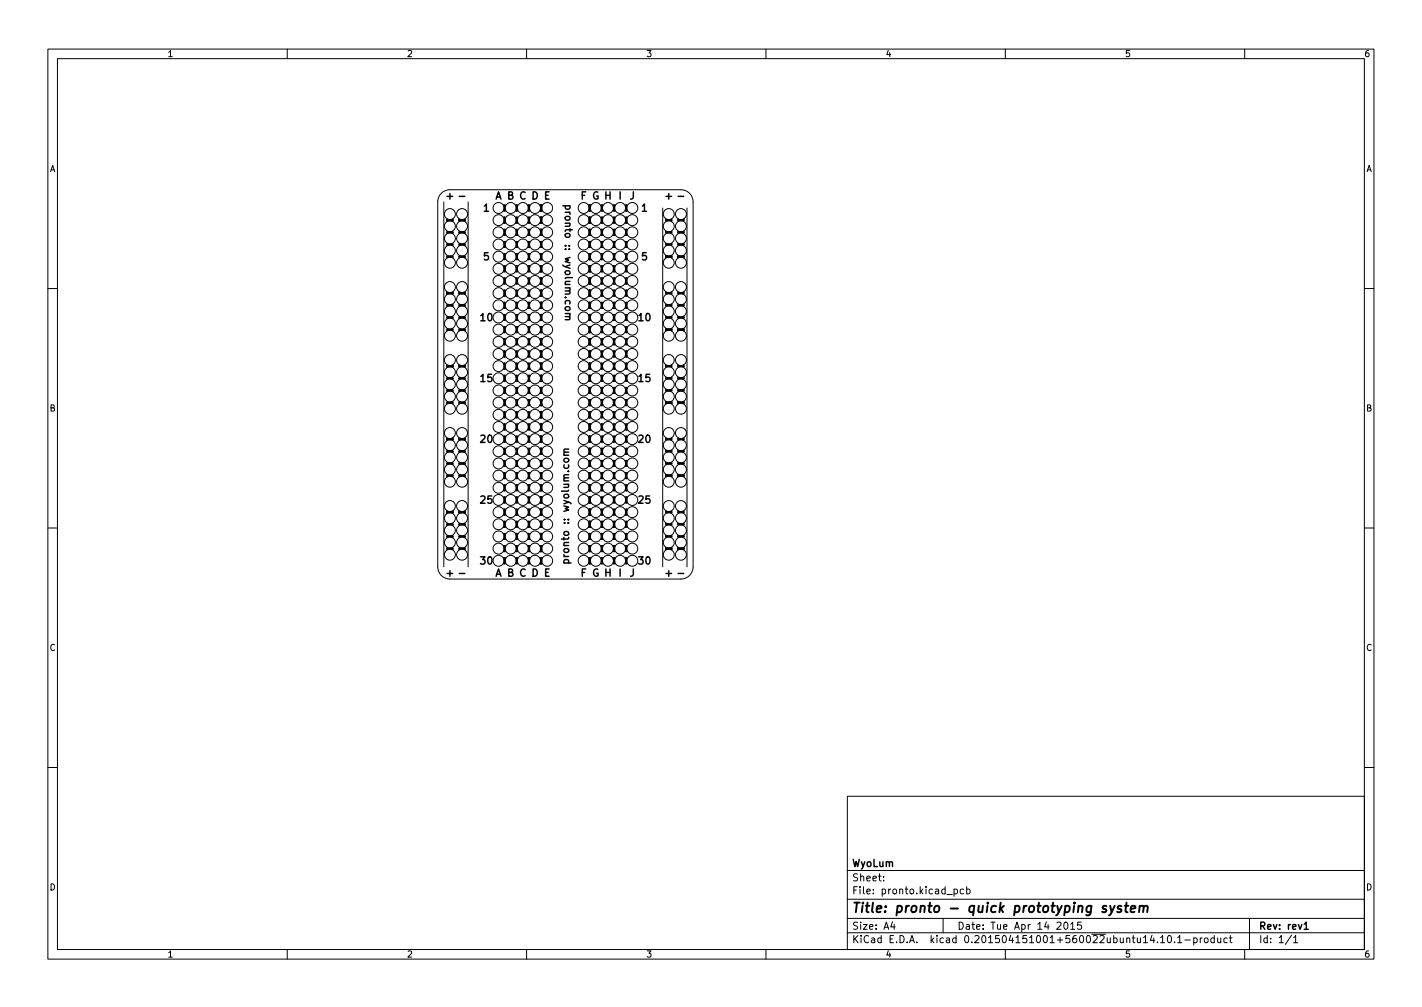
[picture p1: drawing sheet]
<svg xmlns="http://www.w3.org/2000/svg" width="297mm" height="210mm" viewBox="0 0 297 210" stroke-linecap="round" stroke-linejoin="round" font-family="sans-serif">
<defs><g id="words">
<text font-size="2.8" x="178" y="190.6">Title: pronto - quick prototyping system</text>
<g font-size="2.1">
<text x="93.4" y="41.7">+</text>
<text x="96.2" y="41.7">-</text>
<text x="103.4" y="41.7">A B C D E</text>
<text x="121.3" y="41.7">F G H I</text>
<text x="131.5" y="41.7">J</text>
<text x="139.1" y="41.7">+</text>
<text x="141.9" y="41.7">-</text>
<text x="101" y="44.2">1</text>
<text x="118" y="43.9" transform="rotate(90 118 43.9)">pronto :: wyolum.com</text>
<text x="134" y="44.2">1</text>
<text x="101" y="54.4">5</text>
<text x="134" y="54.4">5</text>
<text x="100.4" y="67.1">10</text>
<text x="133.4" y="67.1">10</text>
<text x="100.4" y="79.8">15</text>
<text x="133.4" y="79.8">15</text>
<text x="100.4" y="92.5">20</text>
<text x="133.4" y="92.5">20</text>
<text x="100.4" y="105.2">25</text>
<text x="133.4" y="105.2">25</text>
<text x="100.4" y="117.9">30</text>
<text x="118.9" y="116.6" transform="rotate(-90 118.9 116.6)">pronto :: wyolum.com</text>
<text x="133.4" y="117.9">30</text>
<text x="93.4" y="120.4">+</text>
<text x="96.2" y="120.4">-</text>
<text x="103.4" y="120.4">A B C D E</text>
<text x="121.3" y="120.4">F G H I</text>
<text x="131.5" y="120.4">J</text>
<text x="139.1" y="120.4">+</text>
<text x="141.9" y="120.4">-</text>
<text x="178" y="184">Sheet:</text>
<text x="178" y="181">WyoLum</text>
<text x="178" y="186.7">File: pronto.kicad_pcb</text>
<text x="178" y="196.9">KiCad E.D.A. kicad 0.201504151001+560022ubuntu14.10.1-product</text>
<text x="178" y="194.1">Size: A4</text>
<text x="200" y="194.1">Date: Tue Apr 14 2015</text>
<text x="263" y="194.1">Rev: rev1</text>
<text x="263" y="196.9">Id: 1/1</text>
</g>
<g font-size="1.8">
<text x="35" y="11.9">1</text>
<text x="85" y="11.9">2</text>
<text x="135" y="11.9">3</text>
<text x="185" y="11.9">4</text>
<text x="235" y="11.9">5</text>
<text x="285" y="11.9">6</text>
<text x="10.3" y="35.9">A</text>
<text x="285.3" y="35.9">A</text>
<text x="10.3" y="85.9">B</text>
<text x="285.3" y="85.9">B</text>
<text x="10.3" y="135.9">C</text>
<text x="285.3" y="135.9">C</text>
<text x="10.3" y="185.9">D</text>
<text x="285.3" y="185.9">D</text>
<text x="35" y="199.9">1</text>
<text x="85" y="199.9">2</text>
<text x="135" y="199.9">3</text>
<text x="185" y="199.9">4</text>
<text x="235" y="199.9">5</text>
<text x="285" y="199.9">6</text>
</g>
</g></defs>
<g fill="none" stroke="#000" stroke-width=".21">
<path d="M10 10.2h277v190.1h-277zM12 12.2h273v186.1h-273zM60 10.2v2M110 10.2v2M160 10.2v2M210 10.2v2M260 10.2v2M92.2 40.4l.9-.6 .9-.2h48.2a2.54 2.54 0 0 1 2.6 2.6v76.2a2.54 2.54 0 0 1-2.6 2.5h-48.2a2.54 2.54 0 0 1-2.6-2.5v-76.2l.2-.9zM92.7 42.2v76.2M93.3 48.8v-.4h1.3v.4M93.3 51.3v-.4h1.3v.4M93.3 53.8v-.3h1.3v.3"/>
<path d="M93.3 45.7v.5M93.3 53.7h1.3M93.3 53.6h1.3M93.3 51.2h1.3M93.3 51h1.3M93.3 45.8h1.3M93.3 46.1h1.3M93.3 46h1.3M93.3 48.6h1.3M93.3 48.5h1.3M94.6 45.7v.5M95.9 48.8v-.4h1.3v.4"/>
<path d="M95.9 51.3v-.4h1.3v.4M95.9 53.8v-.3h1.3v.3M95.9 45.7v.5M95.9 53.7h1.3M95.9 53.6h1.3M95.9 51.2h1.3M95.9 51h1.3M95.9 45.8h1.3M95.9 46.1h1.3M95.9 46h1.3M95.9 48.6h1.3M95.9 48.5h1.3"/>
<path d="M97.2 45.7v.5M97.8 42.2v76.2M105.2 55.5h.3v1.3h-.3M105.2 53h.3v1.2h-.3M105.2 58h.3v1.3h-.3M105.2 50.4h.3v1.3h-.3M105.2 47.9h.3v1.2h-.3M105.2 42.8h.3v1.3h-.3M105.2 45.3h.3v1.3h-.3M105.3 42.8v1.3M105.3 45.3v1.3M105.3 47.9v1.2"/>
<path d="M105.3 50.4v1.3M105.3 53v1.2M105.3 55.5v1.3M105.3 58v1.3M105.4 42.8v1.3M105.4 45.3v1.3M105.4 47.9v1.2M105.4 50.4v1.3M105.4 53v1.2M105.4 55.5v1.3M105.4 58v1.3M107.7 55.5h.4v1.3h-.4"/>
<path d="M107.7 53h.4v1.2h-.4M107.7 58h.4v1.3h-.4M107.7 50.4h.4v1.3h-.4M107.7 47.9h.4v1.2h-.4M107.7 42.8h.4v1.3h-.4M107.7 45.3h.4v1.3h-.4M107.8 42.8v1.3M107.8 45.3v1.3M107.8 47.9v1.2M107.8 50.4v1.3M107.8 53v1.2M107.8 55.5v1.3"/>
<path d="M107.8 58v1.3M107.9 42.8v1.3M107.9 45.3v1.3M107.9 47.9v1.2M107.9 50.4v1.3M107.9 53v1.2M107.9 55.5v1.3M107.9 58v1.3M110.2 55.5h.4v1.3h-.4M110.2 53h.4v1.2h-.4M110.2 58h.4v1.3h-.4M110.2 50.4h.4v1.3h-.4"/>
<path d="M110.2 47.9h.4v1.2h-.4M110.2 42.8h.4v1.3h-.4M110.2 45.3h.4v1.3h-.4M110.4 42.8v1.3M110.4 45.3v1.3M110.4 47.9v1.2M110.4 50.4v1.3M110.4 53v1.2M110.4 55.5v1.3M110.4 58v1.3M110.5 42.8v1.3M110.5 45.3v1.3"/>
<path d="M110.5 47.9v1.2M110.5 50.4v1.3M110.5 53v1.2M110.5 55.5v1.3M110.5 58v1.3M112.8 56.8h.5M112.8 55.5h.5M112.8 53h.5M112.8 54.2h.5M112.8 59.3h.5M112.8 58h.5M112.8 51.7h.5"/>
<path d="M112.8 50.4h.5M112.8 47.9h.5M112.8 49.1h.5M112.8 44.1h.5M112.8 42.8h.5M112.8 45.3h.5M112.8 46.6h.5M112.9 42.8v1.3M112.9 45.3v1.3M112.9 47.9v1.2M112.9 50.4v1.3M112.9 53v1.2"/>
<path d="M112.9 55.5v1.3M112.9 58v1.3M113 42.8v1.3M113 45.3v1.3M113 47.9v1.2M113 50.4v1.3M113 53v1.2M113 55.5v1.3M113 58v1.3M113.2 42.8v1.3M113.2 45.3v1.3M113.2 47.9v1.2"/>
<path d="M113.2 50.4v1.3M113.2 53v1.2M113.2 55.5v1.3M113.2 58v1.3M122.9 56.8h.5M122.9 55.5h.5M122.9 53h.5M122.9 54.2h.5M122.9 59.3h.5M122.9 58h.5M122.9 51.7h.5M122.9 50.4h.5"/>
<path d="M122.9 47.9h.5M122.9 49.1h.5M122.9 44.1h.5M122.9 42.8h.5M122.9 45.3h.5M122.9 46.6h.5M123.1 42.8v1.3M123.1 45.3v1.3M123.1 47.9v1.2M123.1 50.4v1.3M123.1 53v1.2M123.1 55.5v1.3"/>
<path d="M123.1 58v1.3M123.2 42.8v1.3M123.2 45.3v1.3M123.2 47.9v1.2M123.2 50.4v1.3M123.2 53v1.2M123.2 55.5v1.3M123.2 58v1.3M123.3 42.8v1.3M123.3 45.3v1.3M123.3 47.9v1.2M123.3 50.4v1.3"/>
<path d="M123.3 53v1.2M123.3 55.5v1.3M123.3 58v1.3M125.7 42.8v1.3M125.7 45.3v1.3M125.7 47.9v1.2M125.7 50.4v1.3M125.7 53v1.2M125.7 55.5v1.3M125.7 58v1.3M125.9 42.8v1.3M125.9 45.3v1.3"/>
<path d="M125.9 47.9v1.2M125.9 50.4v1.3M125.9 53v1.2M125.9 55.5v1.3M125.9 58v1.3M126 42.8h-.4v1.3h.4M126 45.3h-.4v1.3h.4M126 47.9h-.4v1.2h.4M126 50.4h-.4v1.3h.4M126 53h-.4v1.2h.4M126 55.5h-.4v1.3h.4M126 58h-.4v1.3h.4"/>
<path d="M128.3 42.8v1.3M128.3 45.3v1.3M128.3 47.9v1.2M128.3 50.4v1.3M128.3 53v1.2M128.3 55.5v1.3M128.3 58v1.3M128.4 42.8v1.3M128.4 45.3v1.3M128.4 47.9v1.2M128.4 50.4v1.3M128.4 53v1.2"/>
<path d="M128.4 55.5v1.3M128.4 58v1.3M128.5 42.8h-.4v1.3h.4M128.5 45.3h-.4v1.3h.4M128.5 47.9h-.4v1.2h.4M128.5 50.4h-.4v1.3h.4M128.5 53h-.4v1.2h.4M128.5 55.5h-.4v1.3h.4M128.5 58h-.4v1.3h.4M130.8 42.8v1.3M130.8 45.3v1.3M130.8 47.9v1.2"/>
<path d="M130.8 50.4v1.3M130.8 53v1.2M130.8 55.5v1.3M130.8 58v1.3M130.9 42.8v1.3M130.9 45.3v1.3M130.9 47.9v1.2M130.9 50.4v1.3M130.9 53v1.2M130.9 55.5v1.3M130.9 58v1.3M131.1 42.8h-.4v1.3h.4"/>
<path d="M131.1 45.3h-.4v1.3h.4M131.1 47.9h-.4v1.2h.4M131.1 50.4h-.4v1.3h.4M131.1 53h-.4v1.2h.4M131.1 55.5h-.4v1.3h.4M131.1 58h-.4v1.3h.4M138.4 43.4v75M139.1 53.5h1.2M139.1 53.7h1.2M139.1 53.6h1.2M139.1 50.9h1.2M139.1 50.8v.4h1.2v-.4"/>
<path d="M139.1 51h1.2M139.1 45.8h1.2M139.1 45.7v.4h1.2v-.4M139.1 46h1.2M139.1 48.4h1.2M139.1 48.3v.3h1.2v-.3M139.1 48.5h1.2M139.1 53.3v.5M140.3 53.3v.5M141.6 53.5h1.3M141.6 53.7h1.3M141.6 53.6h1.3"/>
<path d="M141.6 50.9h1.3M141.6 50.8v.4h1.3v-.4M141.6 51h1.3M141.6 45.8h1.3M141.6 45.7v.4h1.3v-.4M141.6 46h1.3M141.6 48.4h1.3M141.6 48.3v.3h1.3v-.3M141.6 48.5h1.3M141.6 53.3v.5M142.9 53.3v.5M143.5 43.4v75"/>
<path d="M10 60.2h2M93.3 64v-.4h1.3v.4M93.3 66.5v-.3h1.3v.3M93.3 69.1v-.4h1.3v.4M93.3 79.2v-.3h1.3v.3M93.3 61v.5M93.3 76.2v.5M93.3 76.3h1.3M93.3 76.6h1.3M93.3 76.4h1.3M93.3 79.1h1.3M93.3 79h1.3"/>
<path d="M93.3 63.9h1.3M93.3 63.7h1.3M93.3 61.1h1.3M93.3 61.3h1.3M93.3 61.2h1.3M93.3 69h1.3M93.3 68.8h1.3M93.3 66.4h1.3M93.3 66.3h1.3M94.6 61v.5M94.6 76.2v.5M95.9 64v-.4h1.3v.4"/>
<path d="M95.9 66.5v-.3h1.3v.3M95.9 69.1v-.4h1.3v.4M95.9 79.2v-.3h1.3v.3M95.9 61v.5M95.9 76.2v.5M95.9 76.3h1.3M95.9 76.6h1.3M95.9 76.4h1.3M95.9 79.1h1.3M95.9 79h1.3M95.9 63.9h1.3M95.9 63.7h1.3"/>
<path d="M95.9 61.1h1.3M95.9 61.3h1.3M95.9 61.2h1.3M95.9 69h1.3M95.9 68.8h1.3M95.9 66.4h1.3M95.9 66.3h1.3M97.2 61v.5M97.2 76.2v.5M105.2 65.7h.3v1.2h-.3M105.2 63.1h.3v1.3h-.3M105.2 68.2h.3v1.3h-.3"/>
<path d="M105.2 70.7h.3v1.3h-.3M105.2 78.4h.3v1.2h-.3M105.2 73.3h.3v1.2h-.3M105.2 75.8h.3v1.3h-.3M105.2 60.6h.3v1.2h-.3M105.3 60.6v1.2M105.3 63.1v1.3M105.3 65.7v1.2M105.3 68.2v1.3M105.3 70.7v1.3M105.3 73.3v1.2M105.3 75.8v1.3"/>
<path d="M105.3 78.4v1.2M105.4 60.6v1.2M105.4 63.1v1.3M105.4 65.7v1.2M105.4 68.2v1.3M105.4 70.7v1.3M105.4 73.3v1.2M105.4 75.8v1.3M105.4 78.4v1.2M107.7 65.7h.4v1.2h-.4M107.7 63.1h.4v1.3h-.4M107.7 68.2h.4v1.3h-.4"/>
<path d="M107.7 70.7h.4v1.3h-.4M107.7 78.4h.4v1.2h-.4M107.7 73.3h.4v1.2h-.4M107.7 75.8h.4v1.3h-.4M107.7 60.6h.4v1.2h-.4M107.8 60.6v1.2M107.8 63.1v1.3M107.8 65.7v1.2M107.8 68.2v1.3M107.8 70.7v1.3M107.8 73.3v1.2M107.8 75.8v1.3"/>
<path d="M107.8 78.4v1.2M107.9 60.6v1.2M107.9 63.1v1.3M107.9 65.7v1.2M107.9 68.2v1.3M107.9 70.7v1.3M107.9 73.3v1.2M107.9 75.8v1.3M107.9 78.4v1.2M110.2 65.7h.4v1.2h-.4M110.2 63.1h.4v1.3h-.4M110.2 68.2h.4v1.3h-.4"/>
<path d="M110.2 70.7h.4v1.3h-.4M110.2 78.4h.4v1.2h-.4M110.2 73.3h.4v1.2h-.4M110.2 75.8h.4v1.3h-.4M110.2 60.6h.4v1.2h-.4M110.4 60.6v1.2M110.4 63.1v1.3M110.4 65.7v1.2M110.4 68.2v1.3M110.4 70.7v1.3M110.4 73.3v1.2M110.4 75.8v1.3"/>
<path d="M110.4 78.4v1.2M110.5 60.6v1.2M110.5 63.1v1.3M110.5 65.7v1.2M110.5 68.2v1.3M110.5 70.7v1.3M110.5 73.3v1.2M110.5 75.8v1.3M110.5 78.4v1.2M112.8 66.9h.5M112.8 65.7h.5M112.8 63.1h.5"/>
<path d="M112.8 64.4h.5M112.8 69.5h.5M112.8 68.2h.5M112.8 70.7h.5M112.8 72h.5M112.8 78.4h.5M112.8 79.6h.5M112.8 74.5h.5M112.8 73.3h.5M112.8 75.8h.5M112.8 77.1h.5M112.8 60.6h.5"/>
<path d="M112.8 61.8h.5M112.9 60.6v1.2M112.9 63.1v1.3M112.9 65.7v1.2M112.9 68.2v1.3M112.9 70.7v1.3M112.9 73.3v1.2M112.9 75.8v1.3M112.9 78.4v1.2M113 60.6v1.2M113 63.1v1.3M113 65.7v1.2"/>
<path d="M113 68.2v1.3M113 70.7v1.3M113 73.3v1.2M113 75.8v1.3M113 78.4v1.2M113.2 60.6v1.2M113.2 63.1v1.3M113.2 65.7v1.2M113.2 68.2v1.3M113.2 70.7v1.3M113.2 73.3v1.2M113.2 75.8v1.3"/>
<path d="M113.2 78.4v1.2M122.9 66.9h.5M122.9 65.7h.5M122.9 63.1h.5M122.9 64.4h.5M122.9 69.5h.5M122.9 68.2h.5M122.9 70.7h.5M122.9 72h.5M122.9 78.4h.5M122.9 79.6h.5M122.9 74.5h.5"/>
<path d="M122.9 73.3h.5M122.9 75.8h.5M122.9 77.1h.5M122.9 60.6h.5M122.9 61.8h.5M123.1 60.6v1.2M123.1 63.1v1.3M123.1 65.7v1.2M123.1 68.2v1.3M123.1 70.7v1.3M123.1 73.3v1.2M123.1 75.8v1.3"/>
<path d="M123.1 78.4v1.2M123.2 60.6v1.2M123.2 63.1v1.3M123.2 65.7v1.2M123.2 68.2v1.3M123.2 70.7v1.3M123.2 73.3v1.2M123.2 75.8v1.3M123.2 78.4v1.2M123.3 60.6v1.2M123.3 63.1v1.3M123.3 65.7v1.2"/>
<path d="M123.3 68.2v1.3M123.3 70.7v1.3M123.3 73.3v1.2M123.3 75.8v1.3M123.3 78.4v1.2M125.7 60.6v1.2M125.7 63.1v1.3M125.7 65.7v1.2M125.7 68.2v1.3M125.7 70.7v1.3M125.7 73.3v1.2M125.7 75.8v1.3"/>
<path d="M125.7 78.4v1.2M125.9 60.6v1.2M125.9 63.1v1.3M125.9 65.7v1.2M125.9 68.2v1.3M125.9 70.7v1.3M125.9 73.3v1.2M125.9 75.8v1.3M125.9 78.4v1.2M126 60.6h-.4v1.2h.4M126 63.1h-.4v1.3h.4M126 65.7h-.4v1.2h.4"/>
<path d="M126 68.2h-.4v1.3h.4M126 70.7h-.4v1.3h.4M126 73.3h-.4v1.2h.4M126 75.8h-.4v1.3h.4M126 78.4h-.4v1.2h.4M128.3 60.6v1.2M128.3 63.1v1.3M128.3 65.7v1.2M128.3 68.2v1.3M128.3 70.7v1.3M128.3 73.3v1.2M128.3 75.8v1.3"/>
<path d="M128.3 78.4v1.2M128.4 60.6v1.2M128.4 63.1v1.3M128.4 65.7v1.2M128.4 68.2v1.3M128.4 70.7v1.3M128.4 73.3v1.2M128.4 75.8v1.3M128.4 78.4v1.2M128.5 60.6h-.4v1.2h.4M128.5 63.1h-.4v1.3h.4M128.5 65.7h-.4v1.2h.4"/>
<path d="M128.5 68.2h-.4v1.3h.4M128.5 70.7h-.4v1.3h.4M128.5 73.3h-.4v1.2h.4M128.5 75.8h-.4v1.3h.4M128.5 78.4h-.4v1.2h.4M130.8 60.6v1.2M130.8 63.1v1.3M130.8 65.7v1.2M130.8 68.2v1.3M130.8 70.7v1.3M130.8 73.3v1.2M130.8 75.8v1.3"/>
<path d="M130.8 78.4v1.2M130.9 60.6v1.2M130.9 63.1v1.3M130.9 65.7v1.2M130.9 68.2v1.3M130.9 70.7v1.3M130.9 73.3v1.2M130.9 75.8v1.3M130.9 78.4v1.2M131.1 60.6h-.4v1.2h.4M131.1 63.1h-.4v1.3h.4M131.1 65.7h-.4v1.2h.4"/>
<path d="M131.1 68.2h-.4v1.3h.4M131.1 70.7h-.4v1.3h.4M131.1 73.3h-.4v1.2h.4M131.1 75.8h-.4v1.3h.4M131.1 78.4h-.4v1.2h.4M139.1 76.3h1.2M139.1 76.2v.4h1.2v-.4M139.1 76.4h1.2M139.1 78.9h1.2M139.1 78.7v.4h1.2v-.4M139.1 79h1.2M139.1 63.6h1.2"/>
<path d="M139.1 63.5v.4h1.2v-.4M139.1 63.7h1.2M139.1 61.1h1.2M139.1 61v.3h1.2v-.3M139.1 61.2h1.2M139.1 68.7h1.2M139.1 69h1.2M139.1 68.8h1.2M139.1 66.2h1.2M139.1 66v.4h1.2v-.4M139.1 66.3h1.2M139.1 68.6v.5"/>
<path d="M140.3 68.6v.5M141.6 76.3h1.3M141.6 76.2v.4h1.3v-.4M141.6 76.4h1.3M141.6 78.9h1.3M141.6 78.7v.4h1.3v-.4M141.6 79h1.3M141.6 63.6h1.3M141.6 63.5v.4h1.3v-.4M141.6 63.7h1.3M141.6 61.1h1.3M141.6 61v.3h1.3v-.3"/>
<path d="M141.6 61.2h1.3M141.6 68.7h1.3M141.6 69h1.3M141.6 68.8h1.3M141.6 66.2h1.3M141.6 66v.4h1.3v-.4M141.6 66.3h1.3M141.6 68.6v.5M142.9 68.6v.5M285 60.2h2M93.3 81.8v-.4h1.3v.4M93.3 84.3v-.4h1.3v.4"/>
<path d="M93.3 94.5v-.4h1.3v.4M93.3 97v-.4h1.3v.4M93.3 99.6v-.4h1.3v.4M93.3 91.4v.5M93.3 99.4h1.3M93.3 99.3h1.3M93.3 96.9h1.3M93.3 96.8h1.3M93.3 84.2h1.3M93.3 84.1h1.3M93.3 81.7h1.3M93.3 81.5h1.3"/>
<path d="M93.3 91.8h1.3M93.3 91.6h1.3M93.3 91.7h1.3M93.3 94.4h1.3M93.3 94.2h1.3M94.6 91.4v.5M95.9 81.8v-.4h1.3v.4M95.9 84.3v-.4h1.3v.4M95.9 94.5v-.4h1.3v.4M95.9 97v-.4h1.3v.4M95.9 99.6v-.4h1.3v.4M95.9 91.4v.5"/>
<path d="M95.9 99.4h1.3M95.9 99.3h1.3M95.9 96.9h1.3M95.9 96.8h1.3M95.9 84.2h1.3M95.9 84.1h1.3M95.9 81.7h1.3M95.9 81.5h1.3M95.9 91.8h1.3M95.9 91.6h1.3M95.9 91.7h1.3M95.9 94.4h1.3"/>
<path d="M95.9 94.2h1.3M97.2 91.4v.5M105.2 98.7h.3v1.2h-.3M105.2 91.1h.3v1.2h-.3M105.2 88.5h.3v1.3h-.3M105.2 93.6h.3v1.3h-.3M105.2 96.1h.3v1.3h-.3M105.2 86h.3v1.2h-.3M105.2 83.4h.3v1.3h-.3M105.2 80.9h.3v1.3h-.3M105.3 80.9v1.3M105.3 83.4v1.3"/>
<path d="M105.3 86v1.2M105.3 88.5v1.3M105.3 91.1v1.2M105.3 93.6v1.3M105.3 96.1v1.3M105.3 98.7v1.2M105.4 80.9v1.3M105.4 83.4v1.3M105.4 86v1.2M105.4 88.5v1.3M105.4 91.1v1.2M105.4 93.6v1.3"/>
<path d="M105.4 96.1v1.3M105.4 98.7v1.2M107.7 98.7h.4v1.2h-.4M107.7 91.1h.4v1.2h-.4M107.7 88.5h.4v1.3h-.4M107.7 93.6h.4v1.3h-.4M107.7 96.1h.4v1.3h-.4M107.7 86h.4v1.2h-.4M107.7 83.4h.4v1.3h-.4M107.7 80.9h.4v1.3h-.4M107.8 80.9v1.3M107.8 83.4v1.3"/>
<path d="M107.8 86v1.2M107.8 88.5v1.3M107.8 91.1v1.2M107.8 93.6v1.3M107.8 96.1v1.3M107.8 98.7v1.2M107.9 80.9v1.3M107.9 83.4v1.3M107.9 86v1.2M107.9 88.5v1.3M107.9 91.1v1.2M107.9 93.6v1.3"/>
<path d="M107.9 96.1v1.3M107.9 98.7v1.2M110.2 98.7h.4v1.2h-.4M110.2 91.1h.4v1.2h-.4M110.2 88.5h.4v1.3h-.4M110.2 93.6h.4v1.3h-.4M110.2 96.1h.4v1.3h-.4M110.2 86h.4v1.2h-.4M110.2 83.4h.4v1.3h-.4M110.2 80.9h.4v1.3h-.4M110.4 80.9v1.3M110.4 83.4v1.3"/>
<path d="M110.4 86v1.2M110.4 88.5v1.3M110.4 91.1v1.2M110.4 93.6v1.3M110.4 96.1v1.3M110.4 98.7v1.2M110.5 80.9v1.3M110.5 83.4v1.3M110.5 86v1.2M110.5 88.5v1.3M110.5 91.1v1.2M110.5 93.6v1.3"/>
<path d="M110.5 96.1v1.3M110.5 98.7v1.2M112.8 98.7h.5M112.8 99.9h.5M112.8 92.3h.5M112.8 91.1h.5M112.8 88.5h.5M112.8 89.8h.5M112.8 94.9h.5M112.8 93.6h.5M112.8 96.1h.5M112.8 97.4h.5"/>
<path d="M112.8 87.2h.5M112.8 86h.5M112.8 83.4h.5M112.8 84.7h.5M112.8 82.2h.5M112.8 80.9h.5M112.9 80.9v1.3M112.9 83.4v1.3M112.9 86v1.2M112.9 88.5v1.3M112.9 91.1v1.2M112.9 93.6v1.3"/>
<path d="M112.9 96.1v1.3M112.9 98.7v1.2M113 80.9v1.3M113 83.4v1.3M113 86v1.2M113 88.5v1.3M113 91.1v1.2M113 93.6v1.3M113 96.1v1.3M113 98.7v1.2M113.2 80.9v1.3M113.2 83.4v1.3"/>
<path d="M113.2 86v1.2M113.2 88.5v1.3M113.2 91.1v1.2M113.2 93.6v1.3M113.2 96.1v1.3M113.2 98.7v1.2M122.9 98.7h.5M122.9 99.9h.5M122.9 92.3h.5M122.9 91.1h.5M122.9 88.5h.5M122.9 89.8h.5"/>
<path d="M122.9 94.9h.5M122.9 93.6h.5M122.9 96.1h.5M122.9 97.4h.5M122.9 87.2h.5M122.9 86h.5M122.9 83.4h.5M122.9 84.7h.5M122.9 82.2h.5M122.9 80.9h.5M123.1 80.9v1.3M123.1 83.4v1.3"/>
<path d="M123.1 86v1.2M123.1 88.5v1.3M123.1 91.1v1.2M123.1 93.6v1.3M123.1 96.1v1.3M123.1 98.7v1.2M123.2 80.9v1.3M123.2 83.4v1.3M123.2 86v1.2M123.2 88.5v1.3M123.2 91.1v1.2M123.2 93.6v1.3"/>
<path d="M123.2 96.1v1.3M123.2 98.7v1.2M123.3 80.9v1.3M123.3 83.4v1.3M123.3 86v1.2M123.3 88.5v1.3M123.3 91.1v1.2M123.3 93.6v1.3M123.3 96.1v1.3M123.3 98.7v1.2M125.7 80.9v1.3M125.7 83.4v1.3"/>
<path d="M125.7 86v1.2M125.7 88.5v1.3M125.7 91.1v1.2M125.7 93.6v1.3M125.7 96.1v1.3M125.7 98.7v1.2M125.9 80.9v1.3M125.9 83.4v1.3M125.9 86v1.2M125.9 88.5v1.3M125.9 91.1v1.2M125.9 93.6v1.3"/>
<path d="M125.9 96.1v1.3M125.9 98.7v1.2M126 80.9h-.4v1.3h.4M126 83.4h-.4v1.3h.4M126 86h-.4v1.2h.4M126 88.5h-.4v1.3h.4M126 91.1h-.4v1.2h.4M126 93.6h-.4v1.3h.4M126 96.1h-.4v1.3h.4M126 98.7h-.4v1.2h.4M128.3 80.9v1.3M128.3 83.4v1.3"/>
<path d="M128.3 86v1.2M128.3 88.5v1.3M128.3 91.1v1.2M128.3 93.6v1.3M128.3 96.1v1.3M128.3 98.7v1.2M128.4 80.9v1.3M128.4 83.4v1.3M128.4 86v1.2M128.4 88.5v1.3M128.4 91.1v1.2M128.4 93.6v1.3"/>
<path d="M128.4 96.1v1.3M128.4 98.7v1.2M128.5 80.9h-.4v1.3h.4M128.5 83.4h-.4v1.3h.4M128.5 86h-.4v1.2h.4M128.5 88.5h-.4v1.3h.4M128.5 91.1h-.4v1.2h.4M128.5 93.6h-.4v1.3h.4M128.5 96.1h-.4v1.3h.4M128.5 98.7h-.4v1.2h.4M130.8 80.9v1.3M130.8 83.4v1.3"/>
<path d="M130.8 86v1.2M130.8 88.5v1.3M130.8 91.1v1.2M130.8 93.6v1.3M130.8 96.1v1.3M130.8 98.7v1.2M130.9 80.9v1.3M130.9 83.4v1.3M130.9 86v1.2M130.9 88.5v1.3M130.9 91.1v1.2M130.9 93.6v1.3"/>
<path d="M130.9 96.1v1.3M130.9 98.7v1.2M131.1 80.9h-.4v1.3h.4M131.1 83.4h-.4v1.3h.4M131.1 86h-.4v1.2h.4M131.1 88.5h-.4v1.3h.4M131.1 91.1h-.4v1.2h.4M131.1 93.6h-.4v1.3h.4M131.1 96.1h-.4v1.3h.4M131.1 98.7h-.4v1.2h.4M139.1 99.2h1.2M139.1 99.4h1.2"/>
<path d="M139.1 99.3h1.2M139.1 96.6h1.2M139.1 96.5v.4h1.2v-.4M139.1 96.8h1.2M139.1 83.9h1.2M139.1 84.2h1.2M139.1 84.1h1.2M139.1 81.4h1.2M139.1 81.3v.4h1.2v-.4M139.1 81.5h1.2M139.1 91.4v.4h1.2v-.4M139.1 91.6h1.2"/>
<path d="M139.1 91.7h1.2M139.1 94.1h1.2M139.1 94v.4h1.2v-.4M139.1 94.2h1.2M139.1 83.8v.5M139.1 99.1v.5M140.3 83.8v.5M140.3 99.1v.5M141.6 99.2h1.3M141.6 99.4h1.3M141.6 99.3h1.3M141.6 96.6h1.3"/>
<path d="M141.6 96.5v.4h1.3v-.4M141.6 96.8h1.3M141.6 83.9h1.3M141.6 84.2h1.3M141.6 84.1h1.3M141.6 81.4h1.3M141.6 81.3v.4h1.3v-.4M141.6 81.5h1.3M141.6 91.4v.4h1.3v-.4M141.6 91.6h1.3M141.6 91.7h1.3M141.6 94.1h1.3"/>
<path d="M141.6 94v.4h1.3v-.4M141.6 94.2h1.3M141.6 83.8v.5M141.6 99.1v.5M142.9 83.8v.5M142.9 99.1v.5M10 110.2h2M93.3 109.7v-.4h1.3v.4M93.3 112.3v-.4h1.3v.4M93.3 114.8v-.4h1.3v.4M93.3 106.7v.5M93.3 114.7h1.3"/>
<path d="M93.3 114.5h1.3M93.3 112.1h1.3M93.3 112h1.3M93.3 106.8h1.3M93.3 107.1h1.3M93.3 106.9h1.3M93.3 109.6h1.3M93.3 109.5h1.3M94.6 106.7v.5M95.9 114.8v-.4h1.3v.4M95.9 114.7h1.3M95.9 114.5h1.3"/>
<path d="M95.9 109.7v-.4h1.3v.4M95.9 112.3v-.4h1.3v.4M95.9 106.7v.5M95.9 112.1h1.3M95.9 112h1.3M95.9 106.8h1.3M95.9 107.1h1.3M95.9 106.9h1.3M95.9 109.6h1.3M95.9 109.5h1.3M97.2 106.7v.5M105.2 111.4h.3v1.2h-.3"/>
<path d="M105.2 113.9h.3v1.3h-.3M105.2 116.5h.3v1.2h-.3M105.2 108.8h.3v1.3h-.3M105.2 106.3h.3v1.3h-.3M105.2 101.2h.3v1.3h-.3M105.2 103.8h.3v1.2h-.3M105.3 101.2v1.3M105.3 103.8v1.2M105.3 106.3v1.3M105.3 108.8v1.3M105.3 111.4v1.2M105.3 113.9v1.3"/>
<path d="M105.3 116.5v1.2M105.4 101.2v1.3M105.4 103.8v1.2M105.4 106.3v1.3M105.4 108.8v1.3M105.4 111.4v1.2M105.4 113.9v1.3M105.4 116.5v1.2M107.7 111.4h.4v1.2h-.4M107.7 113.9h.4v1.3h-.4M107.7 116.5h.4v1.2h-.4M107.7 108.8h.4v1.3h-.4"/>
<path d="M107.7 106.3h.4v1.3h-.4M107.7 101.2h.4v1.3h-.4M107.7 103.8h.4v1.2h-.4M107.8 101.2v1.3M107.8 103.8v1.2M107.8 106.3v1.3M107.8 108.8v1.3M107.8 111.4v1.2M107.8 113.9v1.3M107.8 116.5v1.2M107.9 101.2v1.3M107.9 103.8v1.2"/>
<path d="M107.9 106.3v1.3M107.9 108.8v1.3M107.9 111.4v1.2M107.9 113.9v1.3M107.9 116.5v1.2M110.2 111.4h.4v1.2h-.4M110.2 113.9h.4v1.3h-.4M110.2 116.5h.4v1.2h-.4M110.2 108.8h.4v1.3h-.4M110.2 106.3h.4v1.3h-.4M110.2 101.2h.4v1.3h-.4M110.2 103.8h.4v1.2h-.4"/>
<path d="M110.4 101.2v1.3M110.4 103.8v1.2M110.4 106.3v1.3M110.4 108.8v1.3M110.4 111.4v1.2M110.4 113.9v1.3M110.4 116.5v1.2M110.5 101.2v1.3M110.5 103.8v1.2M110.5 106.3v1.3M110.5 108.8v1.3M110.5 111.4v1.2"/>
<path d="M110.5 113.9v1.3M110.5 116.5v1.2M112.8 112.6h.5M112.8 111.4h.5M112.8 115.2h.5M112.8 113.9h.5M112.8 116.5h.5M112.8 117.7h.5M112.8 110.1h.5M112.8 108.8h.5M112.8 106.3h.5M112.8 107.6h.5"/>
<path d="M112.8 102.5h.5M112.8 101.2h.5M112.8 103.8h.5M112.8 105h.5M112.9 101.2v1.3M112.9 103.8v1.2M112.9 106.3v1.3M112.9 108.8v1.3M112.9 111.4v1.2M112.9 113.9v1.3M112.9 116.5v1.2M113 101.2v1.3"/>
<path d="M113 103.8v1.2M113 106.3v1.3M113 108.8v1.3M113 111.4v1.2M113 113.9v1.3M113 116.5v1.2M113.2 101.2v1.3M113.2 103.8v1.2M113.2 106.3v1.3M113.2 108.8v1.3M113.2 111.4v1.2M113.2 113.9v1.3"/>
<path d="M113.2 116.5v1.2M122.9 112.6h.5M122.9 111.4h.5M122.9 115.2h.5M122.9 113.9h.5M122.9 116.5h.5M122.9 117.7h.5M122.9 110.1h.5M122.9 108.8h.5M122.9 106.3h.5M122.9 107.6h.5M122.9 102.5h.5"/>
<path d="M122.9 101.2h.5M122.9 103.8h.5M122.9 105h.5M123.1 101.2v1.3M123.1 103.8v1.2M123.1 106.3v1.3M123.1 108.8v1.3M123.1 111.4v1.2M123.1 113.9v1.3M123.1 116.5v1.2M123.2 101.2v1.3M123.2 103.8v1.2"/>
<path d="M123.2 106.3v1.3M123.2 108.8v1.3M123.2 111.4v1.2M123.2 113.9v1.3M123.2 116.5v1.2M123.3 101.2v1.3M123.3 103.8v1.2M123.3 106.3v1.3M123.3 108.8v1.3M123.3 111.4v1.2M123.3 113.9v1.3M123.3 116.5v1.2"/>
<path d="M125.7 101.2v1.3M125.7 103.8v1.2M125.7 106.3v1.3M125.7 108.8v1.3M125.7 111.4v1.2M125.7 113.9v1.3M125.7 116.5v1.2M125.9 101.2v1.3M125.9 103.8v1.2M125.9 106.3v1.3M125.9 108.8v1.3M125.9 111.4v1.2"/>
<path d="M125.9 113.9v1.3M125.9 116.5v1.2M126 111.4h-.4v1.2h.4M126 101.2h-.4v1.3h.4M126 103.8h-.4v1.2h.4M126 106.3h-.4v1.3h.4M126 108.8h-.4v1.3h.4M126 113.9h-.4v1.3h.4M126 116.5h-.4v1.2h.4M128.3 101.2v1.3M128.3 103.8v1.2M128.3 106.3v1.3"/>
<path d="M128.3 108.8v1.3M128.3 111.4v1.2M128.3 113.9v1.3M128.3 116.5v1.2M128.4 101.2v1.3M128.4 103.8v1.2M128.4 106.3v1.3M128.4 108.8v1.3M128.4 111.4v1.2M128.4 113.9v1.3M128.4 116.5v1.2M128.5 111.4h-.4v1.2h.4"/>
<path d="M128.5 101.2h-.4v1.3h.4M128.5 103.8h-.4v1.2h.4M128.5 106.3h-.4v1.3h.4M128.5 108.8h-.4v1.3h.4M128.5 113.9h-.4v1.3h.4M128.5 116.5h-.4v1.2h.4M130.8 101.2v1.3M130.8 103.8v1.2M130.8 106.3v1.3M130.8 108.8v1.3M130.8 111.4v1.2M130.8 113.9v1.3"/>
<path d="M130.8 116.5v1.2M130.9 101.2v1.3M130.9 103.8v1.2M130.9 106.3v1.3M130.9 108.8v1.3M130.9 111.4v1.2M130.9 113.9v1.3M130.9 116.5v1.2M131.1 111.4h-.4v1.2h.4M131.1 101.2h-.4v1.3h.4M131.1 103.8h-.4v1.2h.4M131.1 106.3h-.4v1.3h.4"/>
<path d="M131.1 108.8h-.4v1.3h.4M131.1 113.9h-.4v1.3h.4M131.1 116.5h-.4v1.2h.4M139.1 114.4h1.2M139.1 114.7h1.2M139.1 114.5h1.2M139.1 111.9h1.2M139.1 111.8v.3h1.2v-.3M139.1 112h1.2M139.1 106.8h1.2M139.1 106.7v.4h1.2v-.4M139.1 106.9h1.2"/>
<path d="M139.1 109.3h1.2M139.1 109.2v.4h1.2v-.4M139.1 109.5h1.2M139.1 114.3v.5M140.3 114.3v.5M141.6 114.4h1.3M141.6 114.7h1.3M141.6 114.5h1.3M141.6 111.9h1.3M141.6 111.8v.3h1.3v-.3M141.6 112h1.3M141.6 106.8h1.3"/>
<path d="M141.6 106.7v.4h1.3v-.4M141.6 106.9h1.3M141.6 109.3h1.3M141.6 109.2v.4h1.3v-.4M141.6 109.5h1.3M141.6 114.3v.5M142.9 114.3v.5M285 110.2h2M10 160.2h2M177 166.3h108v32h-108zM285 160.2h2M60 198.3v2"/>
<path d="M110 198.3v2M160 198.3v2M177 194.8h108M177 191.8h108M177 187.8h108M177 181.8h108M184.6 183.8v.1M184.6 183v.1M186.4 192.5l-.3 1h.9M186.8 193v1M197 191.8v3M199.3 185.7l.4-.1 .3 .3-.1 .7h-.6"/>
<path d="M199.3 185.6v1.5M201.3 185.7l-.4-.1-.3 .3 .1 .7h.6M201.9 185.7l.5-.1 .2 .3-.1 .7h-.6M201.9 185.1v1.5M210 198.3v2M222.4 192.7l.2-.2a.8 .8 0 0 1 .5 .8 .8 .8 0 0 1-.5 .7l-.2-.1-.2-.4zM223.6 193l.5-.5v1.5M223.6 194h.9M225.9 192.5h-.8v.7l.2-.1 .5 .1 .1 .2v.5l-.3 .1-.5-.1M242.4 195.8l.5-.5v1.5M242.4 196.8h.9M244.1 195.4l.1-.1a.8 .8 0 0 1 .5 .8 .8 .8 0 0 1-.5 .7 1 1 0 0 1-.1-1.4z"/>
<path d="M245.4 196.7v.1M246 195.8l.4-.5v1.5M246 196.8h.9M247.5 196.3h1.1M249.4 195.9l.4-.1 .3 .3-.2 .7h-.5M249.4 195.8v1.5M250.7 195.8v1M251.1 195.8l-.4 .3M251.7 195.9l.4-.1 .3 .3v.4l-.3 .3h-.4l-.1-.3zM253.6 195.9l-.4-.1-.3 .3 .2 .7h.5M253.6 195.3v1.5M254.4 195.8v1h.4l.2-.1"/>
<path d="M255 195.8v1M256.4 195.9l-.5-.1-.3 .3 .2 .7h.6M256.8 195.8h.6M257 195.3v1.3l.4 .2M260 198.3v2M261 191.8v6.5M269.8 195.3l-1.3 1.9M270.2 195.8l.4-.5v1.5M270.2 196.8h.9"/>
<circle cx="94" cy="44.7" r="1.14"/>
<circle cx="94" cy="54.9" r="1.14"/>
<circle cx="94" cy="47.2" r="1.14"/>
<circle cx="94" cy="49.8" r="1.14"/>
<circle cx="94" cy="59.9" r="1.14"/>
<circle cx="94" cy="52.3" r="1.14"/>
<circle cx="96.5" cy="44.7" r="1.14"/>
<circle cx="96.5" cy="54.9" r="1.14"/>
<circle cx="96.5" cy="49.8" r="1.14"/>
<circle cx="96.5" cy="47.2" r="1.14"/>
<circle cx="96.5" cy="52.3" r="1.14"/>
<circle cx="96.5" cy="59.9" r="1.14"/>
<circle cx="104.1" cy="43.4" r="1.14"/>
<circle cx="104.1" cy="46" r="1.14"/>
<circle cx="104.1" cy="56.1" r="1.14"/>
<circle cx="104.1" cy="51" r="1.14"/>
<circle cx="104.1" cy="58.7" r="1.14"/>
<circle cx="104.1" cy="53.6" r="1.14"/>
<circle cx="104.1" cy="48.5" r="1.14"/>
<circle cx="106.7" cy="43.4" r="1.14"/>
<circle cx="106.7" cy="46" r="1.14"/>
<circle cx="106.7" cy="56.1" r="1.14"/>
<circle cx="106.7" cy="51" r="1.14"/>
<circle cx="106.7" cy="48.5" r="1.14"/>
<circle cx="106.7" cy="58.7" r="1.14"/>
<circle cx="106.7" cy="53.6" r="1.14"/>
<circle cx="109.2" cy="43.4" r="1.14"/>
<circle cx="109.2" cy="51" r="1.14"/>
<circle cx="109.2" cy="46" r="1.14"/>
<circle cx="109.2" cy="48.5" r="1.14"/>
<circle cx="109.2" cy="56.1" r="1.14"/>
<circle cx="109.2" cy="53.6" r="1.14"/>
<circle cx="109.2" cy="58.7" r="1.14"/>
<circle cx="111.8" cy="43.4" r="1.14"/>
<circle cx="111.8" cy="46" r="1.14"/>
<circle cx="111.8" cy="51" r="1.14"/>
<circle cx="111.8" cy="48.5" r="1.14"/>
<circle cx="111.8" cy="53.6" r="1.14"/>
<circle cx="111.8" cy="56.1" r="1.14"/>
<circle cx="111.8" cy="58.7" r="1.14"/>
<circle cx="114.3" cy="43.4" r="1.14"/>
<circle cx="114.3" cy="51" r="1.14"/>
<circle cx="114.3" cy="58.7" r="1.14"/>
<circle cx="114.3" cy="46" r="1.14"/>
<circle cx="114.3" cy="53.6" r="1.14"/>
<circle cx="114.3" cy="48.5" r="1.14"/>
<circle cx="114.3" cy="56.1" r="1.14"/>
<circle cx="121.9" cy="43.4" r="1.14"/>
<circle cx="121.9" cy="56.1" r="1.14"/>
<circle cx="121.9" cy="58.7" r="1.14"/>
<circle cx="121.9" cy="48.5" r="1.14"/>
<circle cx="121.9" cy="46" r="1.14"/>
<circle cx="121.9" cy="53.6" r="1.14"/>
<circle cx="121.9" cy="51" r="1.14"/>
<circle cx="124.5" cy="43.4" r="1.14"/>
<circle cx="124.5" cy="56.1" r="1.14"/>
<circle cx="124.5" cy="53.6" r="1.14"/>
<circle cx="124.5" cy="51" r="1.14"/>
<circle cx="124.5" cy="58.7" r="1.14"/>
<circle cx="124.5" cy="48.5" r="1.14"/>
<circle cx="124.5" cy="46" r="1.14"/>
<circle cx="127" cy="43.4" r="1.14"/>
<circle cx="127" cy="58.7" r="1.14"/>
<circle cx="127" cy="51" r="1.14"/>
<circle cx="127" cy="48.5" r="1.14"/>
<circle cx="127" cy="46" r="1.14"/>
<circle cx="127" cy="56.1" r="1.14"/>
<circle cx="127" cy="53.6" r="1.14"/>
<circle cx="129.5" cy="43.4" r="1.14"/>
<circle cx="129.5" cy="56.1" r="1.14"/>
<circle cx="129.5" cy="46" r="1.14"/>
<circle cx="129.5" cy="53.6" r="1.14"/>
<circle cx="129.5" cy="58.7" r="1.14"/>
<circle cx="129.5" cy="51" r="1.14"/>
<circle cx="129.5" cy="48.5" r="1.14"/>
<circle cx="132.1" cy="43.4" r="1.14"/>
<circle cx="132.1" cy="58.7" r="1.14"/>
<circle cx="132.1" cy="51" r="1.14"/>
<circle cx="132.1" cy="56.1" r="1.14"/>
<circle cx="132.1" cy="53.6" r="1.14"/>
<circle cx="132.1" cy="48.5" r="1.14"/>
<circle cx="132.1" cy="46" r="1.14"/>
<circle cx="139.7" cy="44.7" r="1.14"/>
<circle cx="139.7" cy="54.9" r="1.14"/>
<circle cx="139.7" cy="47.2" r="1.14"/>
<circle cx="139.7" cy="52.3" r="1.14"/>
<circle cx="139.7" cy="59.9" r="1.14"/>
<circle cx="139.7" cy="49.8" r="1.14"/>
<circle cx="142.2" cy="49.8" r="1.14"/>
<circle cx="142.2" cy="52.3" r="1.14"/>
<circle cx="142.2" cy="59.9" r="1.14"/>
<circle cx="142.2" cy="54.9" r="1.14"/>
<circle cx="142.2" cy="44.7" r="1.14"/>
<circle cx="142.2" cy="47.2" r="1.14"/>
<circle cx="94" cy="77.7" r="1.14"/>
<circle cx="94" cy="67.6" r="1.14"/>
<circle cx="94" cy="70.1" r="1.14"/>
<circle cx="94" cy="75.2" r="1.14"/>
<circle cx="94" cy="62.5" r="1.14"/>
<circle cx="94" cy="65" r="1.14"/>
<circle cx="96.5" cy="65" r="1.14"/>
<circle cx="96.5" cy="70.1" r="1.14"/>
<circle cx="96.5" cy="62.5" r="1.14"/>
<circle cx="96.5" cy="67.6" r="1.14"/>
<circle cx="96.5" cy="75.2" r="1.14"/>
<circle cx="96.5" cy="77.7" r="1.14"/>
<circle cx="104.1" cy="71.4" r="1.14"/>
<circle cx="104.1" cy="68.8" r="1.14"/>
<circle cx="104.1" cy="73.9" r="1.14"/>
<circle cx="104.1" cy="63.7" r="1.14"/>
<circle cx="104.1" cy="61.2" r="1.14"/>
<circle cx="104.1" cy="66.3" r="1.14"/>
<circle cx="104.1" cy="76.4" r="1.14"/>
<circle cx="104.1" cy="79" r="1.14"/>
<circle cx="106.7" cy="71.4" r="1.14"/>
<circle cx="106.7" cy="63.7" r="1.14"/>
<circle cx="106.7" cy="79" r="1.14"/>
<circle cx="106.7" cy="66.3" r="1.14"/>
<circle cx="106.7" cy="61.2" r="1.14"/>
<circle cx="106.7" cy="73.9" r="1.14"/>
<circle cx="106.7" cy="68.8" r="1.14"/>
<circle cx="106.7" cy="76.4" r="1.14"/>
<circle cx="109.2" cy="66.3" r="1.14"/>
<circle cx="109.2" cy="76.4" r="1.14"/>
<circle cx="109.2" cy="71.4" r="1.14"/>
<circle cx="109.2" cy="63.7" r="1.14"/>
<circle cx="109.2" cy="79" r="1.14"/>
<circle cx="109.2" cy="73.9" r="1.14"/>
<circle cx="109.2" cy="61.2" r="1.14"/>
<circle cx="109.2" cy="68.8" r="1.14"/>
<circle cx="111.8" cy="63.7" r="1.14"/>
<circle cx="111.8" cy="66.3" r="1.14"/>
<circle cx="111.8" cy="61.2" r="1.14"/>
<circle cx="111.8" cy="76.4" r="1.14"/>
<circle cx="111.8" cy="73.9" r="1.14"/>
<circle cx="111.8" cy="68.8" r="1.14"/>
<circle cx="111.8" cy="79" r="1.14"/>
<circle cx="111.8" cy="71.4" r="1.14"/>
<circle cx="114.3" cy="73.9" r="1.14"/>
<circle cx="114.3" cy="68.8" r="1.14"/>
<circle cx="114.3" cy="79" r="1.14"/>
<circle cx="114.3" cy="61.2" r="1.14"/>
<circle cx="114.3" cy="63.7" r="1.14"/>
<circle cx="114.3" cy="66.3" r="1.14"/>
<circle cx="114.3" cy="76.4" r="1.14"/>
<circle cx="114.3" cy="71.4" r="1.14"/>
<circle cx="121.9" cy="71.4" r="1.14"/>
<circle cx="121.9" cy="73.9" r="1.14"/>
<circle cx="121.9" cy="63.7" r="1.14"/>
<circle cx="121.9" cy="79" r="1.14"/>
<circle cx="121.9" cy="61.2" r="1.14"/>
<circle cx="121.9" cy="68.8" r="1.14"/>
<circle cx="121.9" cy="66.3" r="1.14"/>
<circle cx="121.9" cy="76.4" r="1.14"/>
<circle cx="124.5" cy="68.8" r="1.14"/>
<circle cx="124.5" cy="71.4" r="1.14"/>
<circle cx="124.5" cy="73.9" r="1.14"/>
<circle cx="124.5" cy="61.2" r="1.14"/>
<circle cx="124.5" cy="63.7" r="1.14"/>
<circle cx="124.5" cy="79" r="1.14"/>
<circle cx="124.5" cy="66.3" r="1.14"/>
<circle cx="124.5" cy="76.4" r="1.14"/>
<circle cx="127" cy="63.7" r="1.14"/>
<circle cx="127" cy="61.2" r="1.14"/>
<circle cx="127" cy="79" r="1.14"/>
<circle cx="127" cy="76.4" r="1.14"/>
<circle cx="127" cy="71.4" r="1.14"/>
<circle cx="127" cy="66.3" r="1.14"/>
<circle cx="127" cy="73.9" r="1.14"/>
<circle cx="127" cy="68.8" r="1.14"/>
<circle cx="129.5" cy="63.7" r="1.14"/>
<circle cx="129.5" cy="71.4" r="1.14"/>
<circle cx="129.5" cy="73.9" r="1.14"/>
<circle cx="129.5" cy="61.2" r="1.14"/>
<circle cx="129.5" cy="68.8" r="1.14"/>
<circle cx="129.5" cy="76.4" r="1.14"/>
<circle cx="129.5" cy="66.3" r="1.14"/>
<circle cx="129.5" cy="79" r="1.14"/>
<circle cx="132.1" cy="73.9" r="1.14"/>
<circle cx="132.1" cy="71.4" r="1.14"/>
<circle cx="132.1" cy="68.8" r="1.14"/>
<circle cx="132.1" cy="79" r="1.14"/>
<circle cx="132.1" cy="76.4" r="1.14"/>
<circle cx="132.1" cy="66.3" r="1.14"/>
<circle cx="132.1" cy="63.7" r="1.14"/>
<circle cx="132.1" cy="61.2" r="1.14"/>
<circle cx="139.7" cy="62.5" r="1.14"/>
<circle cx="139.7" cy="67.6" r="1.14"/>
<circle cx="139.7" cy="77.7" r="1.14"/>
<circle cx="139.7" cy="70.1" r="1.14"/>
<circle cx="139.7" cy="75.2" r="1.14"/>
<circle cx="139.7" cy="65" r="1.14"/>
<circle cx="142.2" cy="65" r="1.14"/>
<circle cx="142.2" cy="70.1" r="1.14"/>
<circle cx="142.2" cy="75.2" r="1.14"/>
<circle cx="142.2" cy="67.6" r="1.14"/>
<circle cx="142.2" cy="62.5" r="1.14"/>
<circle cx="142.2" cy="77.7" r="1.14"/>
<circle cx="94" cy="82.8" r="1.14"/>
<circle cx="94" cy="93" r="1.14"/>
<circle cx="94" cy="80.3" r="1.14"/>
<circle cx="94" cy="90.4" r="1.14"/>
<circle cx="94" cy="85.3" r="1.14"/>
<circle cx="94" cy="95.5" r="1.14"/>
<circle cx="94" cy="98" r="1.14"/>
<circle cx="96.5" cy="93" r="1.14"/>
<circle cx="96.5" cy="95.5" r="1.14"/>
<circle cx="96.5" cy="85.3" r="1.14"/>
<circle cx="96.5" cy="90.4" r="1.14"/>
<circle cx="96.5" cy="98" r="1.14"/>
<circle cx="96.5" cy="82.8" r="1.14"/>
<circle cx="96.5" cy="80.3" r="1.14"/>
<circle cx="104.1" cy="84.1" r="1.14"/>
<circle cx="104.1" cy="91.7" r="1.14"/>
<circle cx="104.1" cy="86.6" r="1.14"/>
<circle cx="104.1" cy="96.8" r="1.14"/>
<circle cx="104.1" cy="89.1" r="1.14"/>
<circle cx="104.1" cy="99.3" r="1.14"/>
<circle cx="104.1" cy="94.2" r="1.14"/>
<circle cx="104.1" cy="81.5" r="1.14"/>
<circle cx="106.7" cy="84.1" r="1.14"/>
<circle cx="106.7" cy="91.7" r="1.14"/>
<circle cx="106.7" cy="99.3" r="1.14"/>
<circle cx="106.7" cy="86.6" r="1.14"/>
<circle cx="106.7" cy="89.1" r="1.14"/>
<circle cx="106.7" cy="94.2" r="1.14"/>
<circle cx="106.7" cy="81.5" r="1.14"/>
<circle cx="106.7" cy="96.8" r="1.14"/>
<circle cx="109.2" cy="81.5" r="1.14"/>
<circle cx="109.2" cy="91.7" r="1.14"/>
<circle cx="109.2" cy="86.6" r="1.14"/>
<circle cx="109.2" cy="99.3" r="1.14"/>
<circle cx="109.2" cy="84.1" r="1.14"/>
<circle cx="109.2" cy="89.1" r="1.14"/>
<circle cx="109.2" cy="96.8" r="1.14"/>
<circle cx="109.2" cy="94.2" r="1.14"/>
<circle cx="111.8" cy="86.6" r="1.14"/>
<circle cx="111.8" cy="94.2" r="1.14"/>
<circle cx="111.8" cy="89.1" r="1.14"/>
<circle cx="111.8" cy="96.8" r="1.14"/>
<circle cx="111.8" cy="81.5" r="1.14"/>
<circle cx="111.8" cy="99.3" r="1.14"/>
<circle cx="111.8" cy="84.1" r="1.14"/>
<circle cx="111.8" cy="91.7" r="1.14"/>
<circle cx="114.3" cy="86.6" r="1.14"/>
<circle cx="114.3" cy="89.1" r="1.14"/>
<circle cx="114.3" cy="94.2" r="1.14"/>
<circle cx="114.3" cy="99.3" r="1.14"/>
<circle cx="114.3" cy="84.1" r="1.14"/>
<circle cx="114.3" cy="96.8" r="1.14"/>
<circle cx="114.3" cy="91.7" r="1.14"/>
<circle cx="114.3" cy="81.5" r="1.14"/>
<circle cx="121.9" cy="84.1" r="1.14"/>
<circle cx="121.9" cy="96.8" r="1.14"/>
<circle cx="121.9" cy="91.7" r="1.14"/>
<circle cx="121.9" cy="94.2" r="1.14"/>
<circle cx="121.9" cy="99.3" r="1.14"/>
<circle cx="121.9" cy="86.6" r="1.14"/>
<circle cx="121.9" cy="81.5" r="1.14"/>
<circle cx="121.9" cy="89.1" r="1.14"/>
<circle cx="124.5" cy="89.1" r="1.14"/>
<circle cx="124.5" cy="91.7" r="1.14"/>
<circle cx="124.5" cy="86.6" r="1.14"/>
<circle cx="124.5" cy="84.1" r="1.14"/>
<circle cx="124.5" cy="94.2" r="1.14"/>
<circle cx="124.5" cy="81.5" r="1.14"/>
<circle cx="124.5" cy="99.3" r="1.14"/>
<circle cx="124.5" cy="96.8" r="1.14"/>
<circle cx="127" cy="84.1" r="1.14"/>
<circle cx="127" cy="96.8" r="1.14"/>
<circle cx="127" cy="81.5" r="1.14"/>
<circle cx="127" cy="91.7" r="1.14"/>
<circle cx="127" cy="94.2" r="1.14"/>
<circle cx="127" cy="89.1" r="1.14"/>
<circle cx="127" cy="86.6" r="1.14"/>
<circle cx="127" cy="99.3" r="1.14"/>
<circle cx="129.5" cy="84.1" r="1.14"/>
<circle cx="129.5" cy="99.3" r="1.14"/>
<circle cx="129.5" cy="91.7" r="1.14"/>
<circle cx="129.5" cy="96.8" r="1.14"/>
<circle cx="129.5" cy="94.2" r="1.14"/>
<circle cx="129.5" cy="86.6" r="1.14"/>
<circle cx="129.5" cy="89.1" r="1.14"/>
<circle cx="129.5" cy="81.5" r="1.14"/>
<circle cx="132.1" cy="96.8" r="1.14"/>
<circle cx="132.1" cy="94.2" r="1.14"/>
<circle cx="132.1" cy="81.5" r="1.14"/>
<circle cx="132.1" cy="84.1" r="1.14"/>
<circle cx="132.1" cy="91.7" r="1.14"/>
<circle cx="132.1" cy="86.6" r="1.14"/>
<circle cx="132.1" cy="99.3" r="1.14"/>
<circle cx="132.1" cy="89.1" r="1.14"/>
<circle cx="139.7" cy="95.5" r="1.14"/>
<circle cx="139.7" cy="98" r="1.14"/>
<circle cx="139.7" cy="80.3" r="1.14"/>
<circle cx="139.7" cy="93" r="1.14"/>
<circle cx="139.7" cy="85.3" r="1.14"/>
<circle cx="139.7" cy="90.4" r="1.14"/>
<circle cx="139.7" cy="82.8" r="1.14"/>
<circle cx="142.2" cy="93" r="1.14"/>
<circle cx="142.2" cy="82.8" r="1.14"/>
<circle cx="142.2" cy="85.3" r="1.14"/>
<circle cx="142.2" cy="98" r="1.14"/>
<circle cx="142.2" cy="95.5" r="1.14"/>
<circle cx="142.2" cy="90.4" r="1.14"/>
<circle cx="142.2" cy="80.3" r="1.14"/>
<circle cx="94" cy="113.3" r="1.14"/>
<circle cx="94" cy="100.6" r="1.14"/>
<circle cx="94" cy="115.8" r="1.14"/>
<circle cx="94" cy="108.2" r="1.14"/>
<circle cx="94" cy="110.7" r="1.14"/>
<circle cx="94" cy="105.7" r="1.14"/>
<circle cx="96.5" cy="115.8" r="1.14"/>
<circle cx="96.5" cy="113.3" r="1.14"/>
<circle cx="96.5" cy="108.2" r="1.14"/>
<circle cx="96.5" cy="100.6" r="1.14"/>
<circle cx="96.5" cy="110.7" r="1.14"/>
<circle cx="96.5" cy="105.7" r="1.14"/>
<circle cx="104.1" cy="117.1" r="1.14"/>
<circle cx="104.1" cy="112" r="1.14"/>
<circle cx="104.1" cy="114.5" r="1.14"/>
<circle cx="104.1" cy="109.5" r="1.14"/>
<circle cx="104.1" cy="104.4" r="1.14"/>
<circle cx="104.1" cy="106.9" r="1.14"/>
<circle cx="104.1" cy="101.8" r="1.14"/>
<circle cx="106.7" cy="117.1" r="1.14"/>
<circle cx="106.7" cy="112" r="1.14"/>
<circle cx="106.7" cy="109.5" r="1.14"/>
<circle cx="106.7" cy="104.4" r="1.14"/>
<circle cx="106.7" cy="101.8" r="1.14"/>
<circle cx="106.7" cy="114.5" r="1.14"/>
<circle cx="106.7" cy="106.9" r="1.14"/>
<circle cx="109.2" cy="109.5" r="1.14"/>
<circle cx="109.2" cy="104.4" r="1.14"/>
<circle cx="109.2" cy="114.5" r="1.14"/>
<circle cx="109.2" cy="112" r="1.14"/>
<circle cx="109.2" cy="117.1" r="1.14"/>
<circle cx="109.2" cy="106.9" r="1.14"/>
<circle cx="109.2" cy="101.8" r="1.14"/>
<circle cx="111.8" cy="109.5" r="1.14"/>
<circle cx="111.8" cy="101.8" r="1.14"/>
<circle cx="111.8" cy="114.5" r="1.14"/>
<circle cx="111.8" cy="112" r="1.14"/>
<circle cx="111.8" cy="106.9" r="1.14"/>
<circle cx="111.8" cy="104.4" r="1.14"/>
<circle cx="111.8" cy="117.1" r="1.14"/>
<circle cx="114.3" cy="109.5" r="1.14"/>
<circle cx="114.3" cy="117.1" r="1.14"/>
<circle cx="114.3" cy="106.9" r="1.14"/>
<circle cx="114.3" cy="101.8" r="1.14"/>
<circle cx="114.3" cy="114.5" r="1.14"/>
<circle cx="114.3" cy="104.4" r="1.14"/>
<circle cx="114.3" cy="112" r="1.14"/>
<circle cx="121.9" cy="114.5" r="1.14"/>
<circle cx="121.9" cy="117.1" r="1.14"/>
<circle cx="121.9" cy="112" r="1.14"/>
<circle cx="121.9" cy="109.5" r="1.14"/>
<circle cx="121.9" cy="101.8" r="1.14"/>
<circle cx="121.9" cy="106.9" r="1.14"/>
<circle cx="121.9" cy="104.4" r="1.14"/>
<circle cx="124.5" cy="104.4" r="1.14"/>
<circle cx="124.5" cy="101.8" r="1.14"/>
<circle cx="124.5" cy="112" r="1.14"/>
<circle cx="124.5" cy="114.5" r="1.14"/>
<circle cx="124.5" cy="117.1" r="1.14"/>
<circle cx="124.5" cy="109.5" r="1.14"/>
<circle cx="124.5" cy="106.9" r="1.14"/>
<circle cx="127" cy="117.1" r="1.14"/>
<circle cx="127" cy="112" r="1.14"/>
<circle cx="127" cy="101.8" r="1.14"/>
<circle cx="127" cy="114.5" r="1.14"/>
<circle cx="127" cy="106.9" r="1.14"/>
<circle cx="127" cy="104.4" r="1.14"/>
<circle cx="127" cy="109.5" r="1.14"/>
<circle cx="129.5" cy="114.5" r="1.14"/>
<circle cx="129.5" cy="117.1" r="1.14"/>
<circle cx="129.5" cy="112" r="1.14"/>
<circle cx="129.5" cy="109.5" r="1.14"/>
<circle cx="129.5" cy="101.8" r="1.14"/>
<circle cx="129.5" cy="104.4" r="1.14"/>
<circle cx="129.5" cy="106.9" r="1.14"/>
<circle cx="132.1" cy="117.1" r="1.14"/>
<circle cx="132.1" cy="112" r="1.14"/>
<circle cx="132.1" cy="114.5" r="1.14"/>
<circle cx="132.1" cy="109.5" r="1.14"/>
<circle cx="132.1" cy="106.9" r="1.14"/>
<circle cx="132.1" cy="104.4" r="1.14"/>
<circle cx="132.1" cy="101.8" r="1.14"/>
<circle cx="139.7" cy="105.7" r="1.14"/>
<circle cx="139.7" cy="115.8" r="1.14"/>
<circle cx="139.7" cy="100.6" r="1.14"/>
<circle cx="139.7" cy="110.7" r="1.14"/>
<circle cx="139.7" cy="108.2" r="1.14"/>
<circle cx="139.7" cy="113.3" r="1.14"/>
<circle cx="142.2" cy="115.8" r="1.14"/>
<circle cx="142.2" cy="100.6" r="1.14"/>
<circle cx="142.2" cy="105.7" r="1.14"/>
<circle cx="142.2" cy="110.7" r="1.14"/>
<circle cx="142.2" cy="113.3" r="1.14"/>
<circle cx="142.2" cy="108.2" r="1.14"/>
</g>
<path d="M117.6 43h1.5M118.1 43v.4l.3 .3 .6-.2v-.5M118.9 66.1l.2 .2-.1 .4-.9 .1M118.8 93.8h-.9l-.1 .4 .2 .2M117.8 117.6h1.5M117.9 117.6l-.1-.5 .3-.3 .6 .2v.6M272.4 193l.5-.5v1.5M272.4 194h.9" fill="none" stroke="#000" stroke-width=".3"/>
<path d="M231.9 189.1l.3 1.4M232.8 189.1l-.8 1.8-.4 .2M234.3 189.2a.49 .49 0 0 0-.8 .3l.2 .3 .5 .1 .1 .2-.4 .4-.5-.1M234.9 189.1h.8M235.3 188.5l-.2 1.7 .1 .2 .3 .1M236.2 189.8l1-.2-.1-.4h-.7l-.3 1 .3 .3 .6-.1M238.1 189.3l.3-.2 .4 .1v1.3M238.1 189.1l-.2 1.4M238.9 189.4a.5 .5 0 0 1 .8-.2l-.1 1.3" fill="none" stroke="#000" stroke-width=".4"/>
<use href="#words"/>
</svg>
